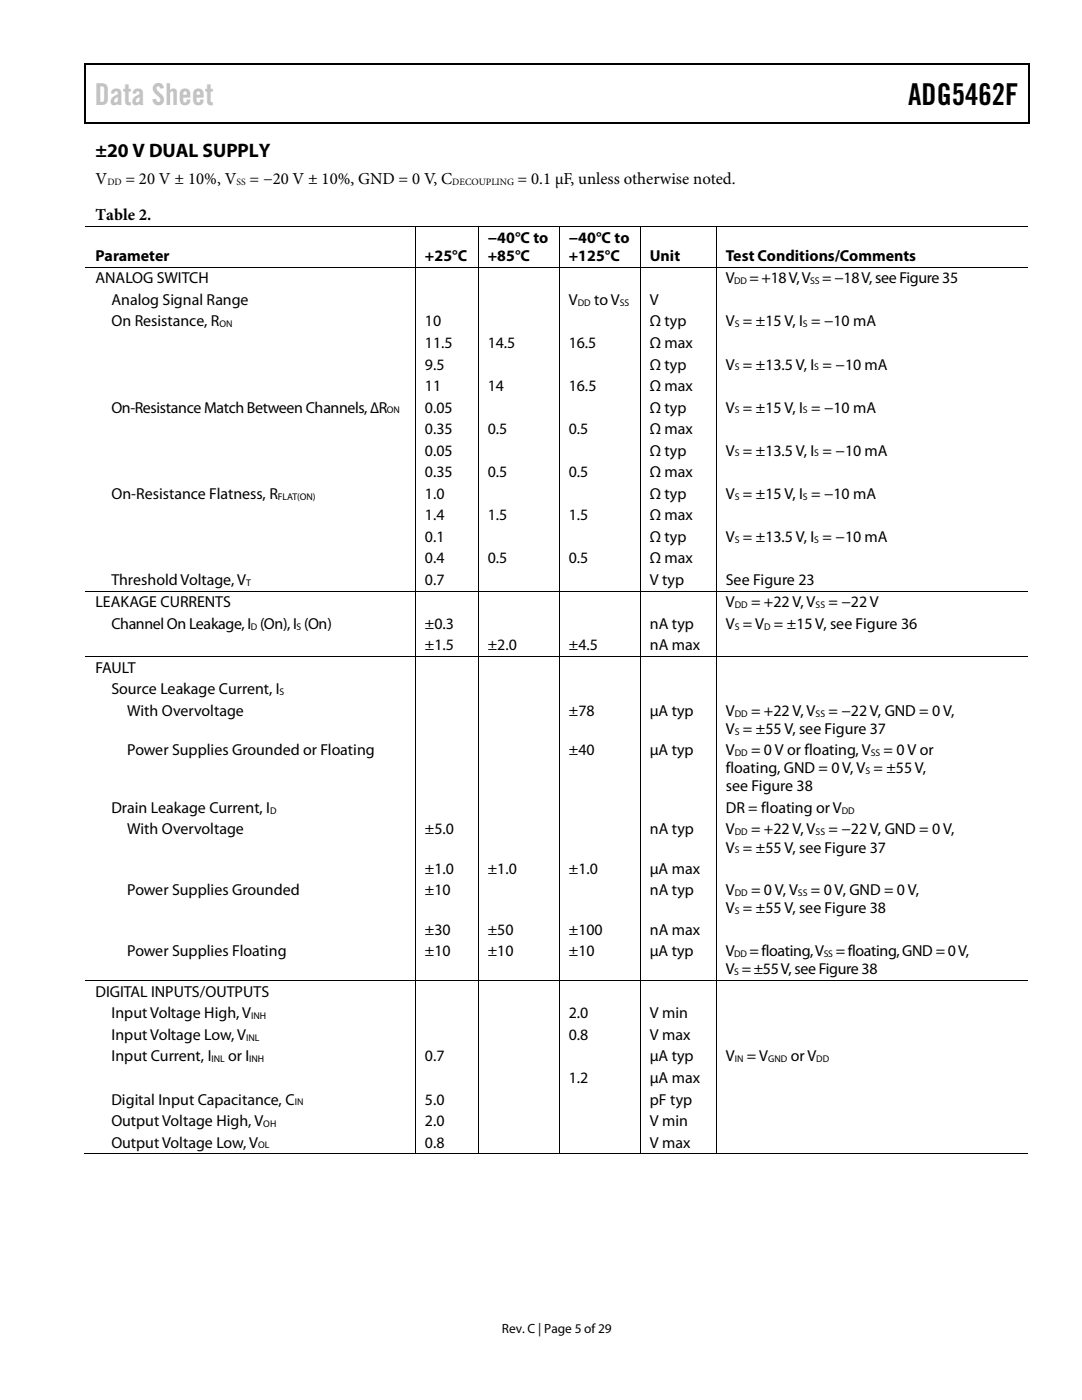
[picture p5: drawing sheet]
<svg xmlns="http://www.w3.org/2000/svg" width="216mm" height="279mm" viewBox="0 0 216 279" stroke-linecap="round" stroke-linejoin="round" font-family="sans-serif">
<defs><g id="words">
<text font-size="6" fill="#c1c1c1" x="18.9" y="20.9">Data Sheet</text>
<text font-size="6" x="181.2" y="20.9">ADG5462F</text>
<text font-size="3.9" x="19" y="31.3">±20 V DUAL SUPPLY</text>
<g font-size="3.3">
<text x="19" y="36.8">V</text>
<text x="25.1" y="36.8">= 20 V ± 10%, V</text>
<text x="49.8" y="36.8">= −20 V ± 10%, GND = 0 V, C</text>
<text x="103.3" y="36.8">= 0.1 µF, unless otherwise noted.</text>
<text x="19" y="43.9">Table 2.</text>
</g>
<g font-size="3.2">
<text x="19" y="52.1">Parameter</text>
<text x="84.8" y="52.1">+25°C</text>
<text x="97.3" y="48.4">−40°C to</text>
<text x="97.3" y="52.1">+85°C</text>
<text x="113.5" y="48.4">−40°C to</text>
<text x="113.5" y="52.1">+125°C</text>
<text x="129.7" y="52.1">Unit</text>
<text x="144.8" y="52.1">Test Conditions/Comments</text>
<text x="19" y="56.6">ANALOG SWITCH</text>
<text x="144.8" y="56.6">V</text>
<text x="149.6" y="56.6">=+18 V, V</text>
<text x="164" y="56.6">= −18 V, seeFigure 35</text>
<text x="22.2" y="60.9">Analog Signal Range</text>
<text x="22.2" y="65.2">On Resistance, R</text>
<text x="84.8" y="65.2">10</text>
<text x="113.5" y="60.9">V</text>
<text x="118.5" y="60.9">to V</text>
<text x="129.7" y="65.2">Ω typ</text>
<text x="129.7" y="60.9">V</text>
<text x="144.8" y="65.2">V = ±15 V, I = −10 mA</text>
<text x="84.8" y="69.5">11.5</text>
<text x="97.3" y="69.5">14.5</text>
<text x="113.5" y="69.5">16.5</text>
<text x="129.7" y="69.5">Ω max</text>
<text x="84.8" y="73.7">9.5</text>
<text x="129.7" y="73.7">Ω typ</text>
<text x="144.8" y="73.7">V = ±13.5 V, I = −10 mA</text>
<text x="22.2" y="82.3">On-Resistance Match Between Channels, ∆R</text>
<text x="84.8" y="78.1">11</text>
<text x="84.8" y="82.3">0.05</text>
<text x="97.3" y="78.1">14</text>
<text x="113.5" y="78.1">16.5</text>
<text x="129.7" y="82.3">Ω typ</text>
<text x="129.7" y="78.1">Ω max</text>
<text x="144.8" y="82.3">V = ±15 V, I = −10 mA</text>
<text x="84.8" y="86.7">0.35</text>
<text x="97.3" y="86.7">0.5</text>
<text x="113.5" y="86.7">0.5</text>
<text x="129.7" y="86.7">Ω max</text>
<text x="84.8" y="90.9">0.05</text>
<text x="84.8" y="95.2">0.35</text>
<text x="97.3" y="95.2">0.5</text>
<text x="113.5" y="95.2">0.5</text>
<text x="129.7" y="90.9">Ω typ</text>
<text x="129.7" y="95.2">Ω max</text>
<text x="144.8" y="90.9">V = ±13.5 V, I = −10 mA</text>
<text x="22.2" y="99.5">On-Resistance Flatness, R</text>
<text x="84.8" y="99.5">1.0</text>
<text x="129.7" y="99.5">Ω typ</text>
<text x="144.8" y="99.5">V = ±15 V, I = −10 mA</text>
<text x="84.8" y="103.8">1.4</text>
<text x="97.3" y="103.8">1.5</text>
<text x="113.5" y="103.8">1.5</text>
<text x="129.7" y="103.8">Ω max</text>
<text x="84.8" y="108.1">0.1</text>
<text x="84.8" y="112.4">0.4</text>
<text x="97.3" y="112.4">0.5</text>
<text x="113.5" y="112.4">0.5</text>
<text x="129.7" y="108.1">Ω typ</text>
<text x="129.7" y="112.4">Ω max</text>
<text x="144.8" y="108.1">V = ±13.5 V, I = −10 mA</text>
<text x="22.2" y="116.7">Threshold Voltage, V</text>
<text x="84.8" y="116.7">0.7</text>
<text x="129.7" y="116.7">V typ</text>
<text x="144.8" y="116.7">See Figure 23</text>
<text x="19" y="121.2">LEAKAGE CURRENTS</text>
<text x="22.2" y="125.5">Channel On Leakage, I (On), I (On)</text>
<text x="84.8" y="125.5">±0.3</text>
<text x="129.7" y="125.5">nA typ</text>
<text x="144.8" y="121.2">V</text>
<text x="144.8" y="125.5">V = V = ±15 V, see Figure 36</text>
<text x="149.9" y="121.2">= +22 V, V</text>
<text x="165.3" y="121.2">= −22 V</text>
<text x="84.8" y="129.8">±1.5</text>
<text x="97.3" y="129.8">±2.0</text>
<text x="113.5" y="129.8">±4.5</text>
<text x="129.7" y="129.8">nA max</text>
<text x="19" y="134.2">FAULT</text>
<text x="22.2" y="138.6">Source Leakage Current, I</text>
<text x="25.4" y="142.8">With Overvoltage</text>
<text x="113.5" y="142.8">±78</text>
<text x="129.7" y="142.8">µA typ</text>
<text x="144.8" y="142.8">V</text>
<text x="149.9" y="142.8">= +22 V, V</text>
<text x="165.3" y="142.8">= −22 V, GND = 0 V,</text>
<text x="144.8" y="146.5">V = ±55 V, see Figure 37</text>
<text x="25.4" y="150.7">Power Supplies Grounded or Floating</text>
<text x="113.5" y="150.7">±40</text>
<text x="129.7" y="150.7">µA typ</text>
<text x="144.8" y="154.3">floating, GND = 0 V, V = ±55 V,</text>
<text x="144.8" y="150.7">V</text>
<text x="149.9" y="150.7">= 0 V or floating, V</text>
<text x="176.3" y="150.7">= 0 V or</text>
<text x="144.8" y="157.9">see Figure 38</text>
<text x="22.2" y="162.2">Drain Leakage Current, I</text>
<text x="25.4" y="166.5">With Overvoltage</text>
<text x="84.8" y="166.5">±5.0</text>
<text x="129.7" y="166.5">nA typ</text>
<text x="144.8" y="162.2">DR = floating or V</text>
<text x="144.8" y="166.5">V</text>
<text x="149.9" y="166.5">= +22 V, V</text>
<text x="165.3" y="166.5">= −22 V, GND = 0V,</text>
<text x="144.8" y="170.1">V = ±55 V, see Figure 37</text>
<text x="25.4" y="178.7">Power Supplies Grounded</text>
<text x="84.8" y="174.4">±1.0</text>
<text x="84.8" y="178.7">±10</text>
<text x="97.3" y="174.4">±1.0</text>
<text x="113.5" y="174.4">±1.0</text>
<text x="129.7" y="178.7">nA typ</text>
<text x="129.7" y="174.4">µA max</text>
<text x="144.8" y="178.7">V</text>
<text x="149.9" y="178.7">= 0 V, V</text>
<text x="161.8" y="178.7">= 0 V, GND = 0 V,</text>
<text x="144.8" y="182.3">V = ±55 V, see Figure 38</text>
<text x="25.4" y="190.9">Power Supplies Floating</text>
<text x="84.8" y="186.6">±30</text>
<text x="84.8" y="190.9">±10</text>
<text x="97.3" y="186.6">±50</text>
<text x="97.3" y="190.9">±10</text>
<text x="113.5" y="186.6">±100</text>
<text x="113.5" y="190.9">±10</text>
<text x="129.7" y="186.6">nA max</text>
<text x="129.7" y="190.9">µA typ</text>
<text x="144.8" y="190.9">V</text>
<text x="149.6" y="190.9">= floating, V</text>
<text x="166.8" y="190.9">= floating, GND = 0V,</text>
<text x="144.8" y="194.5">V = ±55 V, seeFigure 38</text>
<text x="19" y="198.9">DIGITAL INPUTS/OUTPUTS</text>
<text x="22.2" y="203.2">Input Voltage High, V</text>
<text x="113.5" y="203.2">2.0</text>
<text x="129.7" y="203.2">V min</text>
<text x="22.2" y="207.5">Input Voltage Low, V</text>
<text x="113.5" y="207.5">0.8</text>
<text x="129.7" y="207.5">V max</text>
<text x="22.2" y="211.8">Input Current, I</text>
<text x="45.5" y="211.8">or I</text>
<text x="84.8" y="211.8">0.7</text>
<text x="129.7" y="211.8">µA typ</text>
<text x="144.8" y="211.8">V</text>
<text x="149" y="211.8">= V</text>
<text x="157.8" y="211.8">or V</text>
<text x="22.2" y="220.4">Digital Input Capacitance, C</text>
<text x="84.8" y="220.4">5.0</text>
<text x="113.5" y="216.1">1.2</text>
<text x="129.7" y="220.4">pF typ</text>
<text x="129.7" y="216.1">µA max</text>
<text x="22.2" y="224.7">Output Voltage High, V</text>
<text x="84.8" y="224.7">2.0</text>
<text x="129.7" y="224.7">V min</text>
<text x="22.2" y="229">Output Voltage Low, V</text>
<text x="84.8" y="229">0.8</text>
<text x="129.7" y="229">V max</text>
</g>
<text font-size="2.7" x="100.2" y="266">Rev. C | Page 5 of29</text>
<g font-size="1.9">
<text x="21.4" y="37">DD</text>
<text x="47.2" y="37">SS</text>
<text x="90.3" y="37">DECOUPLING</text>
<text x="146.5" y="56.7">DD</text>
<text x="161.7" y="56.7">SS</text>
<text x="43.8" y="65.3">ON</text>
<text x="115.3" y="61">DD</text>
<text x="123.7" y="61">SS</text>
<text x="146.6" y="65.3">S</text>
<text x="160.2" y="65.3">S</text>
<text x="146.6" y="73.9">S</text>
<text x="162.5" y="73.9">S</text>
<text x="77.2" y="82.5">ON</text>
<text x="146.6" y="82.5">S</text>
<text x="160.2" y="82.5">S</text>
<text x="146.6" y="91.1">S</text>
<text x="162.5" y="91.1">S</text>
<text x="55.5" y="99.7">FLAT(ON)</text>
<text x="146.6" y="99.7">S</text>
<text x="160.2" y="99.7">S</text>
<text x="146.6" y="108.3">S</text>
<text x="162.5" y="108.3">S</text>
<text x="49.1" y="116.9">T</text>
<text x="50.1" y="125.6">D</text>
<text x="59.2" y="125.6">S</text>
<text x="146.6" y="121.4">DD</text>
<text x="146.6" y="125.6">S</text>
<text x="152.5" y="125.6">D</text>
<text x="162.7" y="121.4">SS</text>
<text x="55.8" y="138.7">S</text>
<text x="146.6" y="143">DD</text>
<text x="162.7" y="143">SS</text>
<text x="146.6" y="146.6">S</text>
<text x="146.6" y="150.9">DD</text>
<text x="172.7" y="154.5">S</text>
<text x="173.7" y="150.9">SS</text>
<text x="53.9" y="162.4">D</text>
<text x="146.6" y="166.7">DD</text>
<text x="162.7" y="166.7">SS</text>
<text x="168" y="162.4">DD</text>
<text x="146.6" y="170.3">S</text>
<text x="146.6" y="178.9">DD</text>
<text x="159.2" y="178.9">SS</text>
<text x="146.6" y="182.5">S</text>
<text x="146.5" y="191.1">DD</text>
<text x="164.4" y="191.1">SS</text>
<text x="146.5" y="194.6">S</text>
<text x="50.1" y="203.4">INH</text>
<text x="49.1" y="207.7">INL</text>
<text x="42.2" y="212">INL</text>
<text x="49.7" y="212">INH</text>
<text x="146.6" y="212">IN</text>
<text x="153.2" y="212">GND</text>
<text x="162.9" y="212">DD</text>
<text x="58.8" y="220.6">IN</text>
<text x="52.5" y="224.9">OH</text>
<text x="51.5" y="229.2">OL</text>
</g>
</g></defs>
<g fill="#000">
<path d="M16.9 12.7h.2v1h-.2zM16.9 12.7h.2v.3h-.2zM82.5 12.7h.3v.3h-.3zM205.1 12.7h.3v1h-.3zM205.1 12.7h.3v.3h-.3zM16.9 24.4h.2v.2h-.2zM82.3 24.4h.2v.2h-.2zM205.1 24.4h.3v.2h-.3zM82.8 45.1h.2v.2h-.2zM82.8 53.3h.2v.1h-.2zM95.3 45.1h.2v.2h-.2zM95.3 53.3h.2v.1h-.2z"/>
<path d="M111.5 45.1h.2v.2h-.2zM111.5 53.3h.2v.1h-.2zM127.7 45.1h.1v.2h-.1zM127.7 53.3h.1v.1h-.1zM142.8 45.1h.2v.2h-.2zM142.8 53.3h.2v.1h-.2zM82.8 117.9h.2v.2h-.2zM95.3 117.9h.2v.2h-.2zM111.5 117.9h.2v.2h-.2zM127.7 117.9h.1v.2h-.1zM142.8 117.9h.2v.2h-.2zM82.8 130.9h.2v.2h-.2z"/>
<path d="M95.3 130.9h.2v.2h-.2zM111.5 130.9h.2v.2h-.2zM127.7 130.9h.1v.2h-.1zM142.8 130.9h.2v.2h-.2zM82.8 195.6h.2v.2h-.2zM95.3 195.6h.2v.2h-.2zM111.5 195.6h.2v.2h-.2zM127.7 195.6h.1v.2h-.1zM142.8 195.6h.2v.2h-.2zM82.8 230.2h.2v.2h-.2zM95.3 230.2h.2v.2h-.2zM111.5 230.2h.2v.2h-.2z"/>
<path d="M127.7 230.2h.1v.2h-.1zM142.8 230.2h.2v.2h-.2z"/>
</g>
<path d="M17 13.7v10.7M17.1 12.8h65.4M82.8 12.8h122.3M205.2 13.7v10.7M17.1 24.5h188" fill="none" stroke="#000" stroke-width=".25"/>
<g fill="none" stroke="#000" stroke-width=".2">
<path d="M17.1 45.2h65.7M17.1 53.3h65.7M82.9 45.3v8M82.9 53.4v64.5M83 45.2h12.3M83 53.3h12.3M95.4 45.3v8M95.4 53.4v64.5M95.5 45.2h16M95.5 53.3h16M111.6 45.3v8M111.6 53.4v64.5"/>
<path d="M111.7 45.2h16M111.7 53.3h16M127.8 45.3v8M127.8 53.4v64.5M127.8 45.2h15M127.8 53.3h15M142.9 45.3v8M142.9 53.4v64.5M143 45.2h62.1M143 53.3h62.1M17.1 118h65.7M82.9 118.1v12.8"/>
<path d="M83 118h12.3M95.4 118.1v12.8M95.5 118h16M111.6 118.1v12.8M111.7 118h16M127.8 118.1v12.8M127.8 118h15M142.9 118.1v12.8M143 118h62.1M17.1 131h65.7M82.9 131.1v64.5M83 131h12.3"/>
<path d="M95.4 131.1v64.5M95.5 131h16M111.6 131.1v64.5M111.7 131h16M127.8 131.1v64.5M127.8 131h15M142.9 131.1v64.5M143 131h62.1M17.1 195.7h65.7M82.9 195.8v34.4M83 195.7h12.3M95.4 195.8v34.4"/>
<path d="M95.5 195.7h16M111.6 195.8v34.4M111.7 195.7h16M127.8 195.8v34.4M127.8 195.7h15M142.9 195.8v34.4M143 195.7h62.1M16.9 230.3h65.9M83 230.3h12.3M95.5 230.3h16M111.7 230.3h16M127.8 230.3h15"/>
<path d="M143 230.3h62.1"/>
</g>
<use href="#words"/>
</svg>
